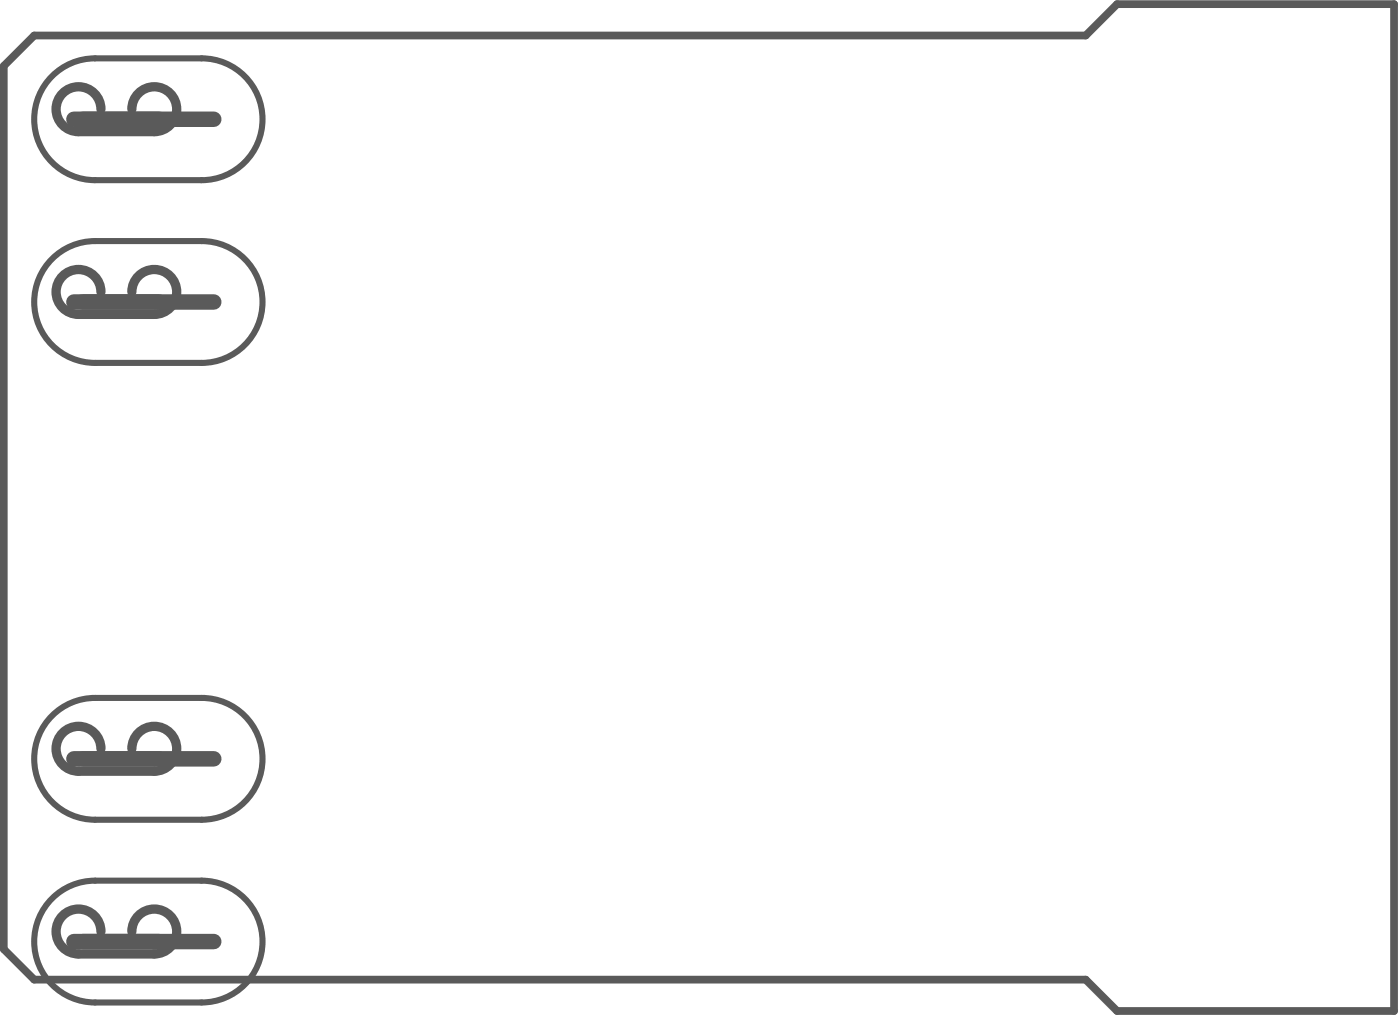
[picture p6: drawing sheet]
<svg xmlns="http://www.w3.org/2000/svg" width="153mm" height="111mm" viewBox="0 0 153 111" stroke-linecap="round" stroke-linejoin="round" font-family="sans-serif">
<path d="M.4 7.2l3.3-3.3h115l3.5-3.4h30.3v110h-30.3l-3.5-3.5h-115l-3.3-3.3z" fill="none" stroke="#5a5a5a" stroke-width=".85"/>
<path d="M5.4 8.7a6.6 6.6 0 0 1 5-2.3h11.7a6.7 6.7 0 0 1 6.6 6.6 6.7 6.7 0 0 1-6.6 6.7h-11.7a6.7 6.7 0 0 1-6.1-3.9 6.7 6.7 0 0 1 1.1-7.1zM5.4 28.6a6.6 6.6 0 0 1 5-2.3h11.7a6.7 6.7 0 0 1 6.6 6.7 6.7 6.7 0 0 1-6.6 6.7h-11.7a6.7 6.7 0 0 1-6.1-3.9 6.7 6.7 0 0 1 1.1-7.2zM5.4 78.5a6.6 6.6 0 0 1 5-2.2h11.7a6.7 6.7 0 0 1 6.6 6.6 6.7 6.7 0 0 1-6.6 6.7h-11.7a6.7 6.7 0 0 1-6.1-3.9 6.7 6.7 0 0 1 1.1-7.2zM5.4 98.5a6.6 6.6 0 0 1 5-2.3h11.7a6.7 6.7 0 0 1 6.6 6.7 6.7 6.7 0 0 1-6.6 6.6h-11.7a6.7 6.7 0 0 1-6.1-3.9 6.7 6.7 0 0 1 1.1-7.1z" fill="none" stroke="#5a5a5a" stroke-width=".67"/>
<path d="M11 11.9a2.45 2.45 0 0 0-2.4-2.4 2.45 2.45 0 0 0-2.5 2.4 2.45 2.45 0 0 0 2.5 2.5h8.3a2.45 2.45 0 0 0 2.4-2.5 2.45 2.45 0 0 0-2.4-2.4 2.45 2.45 0 0 0-2.5 2.4M11 31.9a2.45 2.45 0 0 0-2.4-2.5 2.45 2.45 0 0 0-2.5 2.5 2.45 2.45 0 0 0 2.5 2.5h8.3a2.45 2.45 0 0 0 2.4-2.5 2.45 2.45 0 0 0-2.4-2.5 2.45 2.45 0 0 0-2.5 2.5M11 81.8a2.45 2.45 0 0 0-2.4-2.4 2.45 2.45 0 0 0-2.5 2.4 2.45 2.45 0 0 0 2.5 2.5h8.3a2.45 2.45 0 0 0 2.4-2.5 2.45 2.45 0 0 0-2.4-2.4 2.45 2.45 0 0 0-2.5 2.4M11 101.8a2.45 2.45 0 0 0-2.4-2.5 2.45 2.45 0 0 0-2.5 2.5 2.45 2.45 0 0 0 2.5 2.4h8.3a2.45 2.45 0 0 0 2.4-2.4 2.45 2.45 0 0 0-2.4-2.5 2.45 2.45 0 0 0-2.5 2.5" fill="none" stroke="#5a5a5a" stroke-width="1"/>
<path d="M8.1 13h15.3M8.1 33h15.3M8.1 82.9h15.3M8.1 102.9h15.3" fill="none" stroke="#5a5a5a" stroke-width="1.7"/>
</svg>
